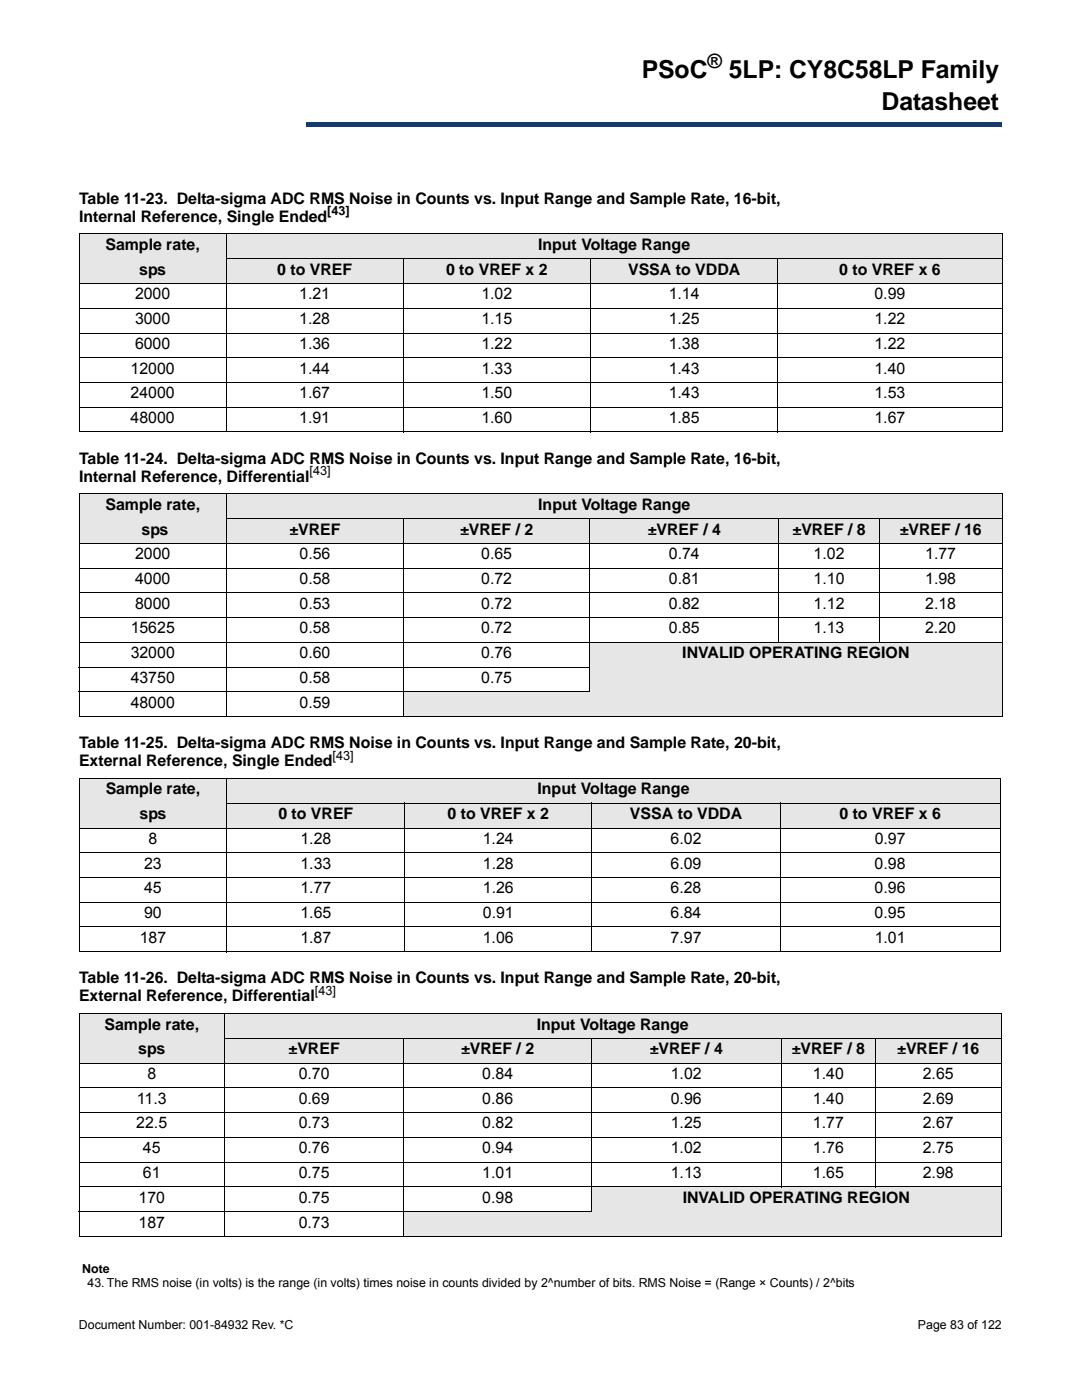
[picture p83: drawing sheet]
<svg xmlns="http://www.w3.org/2000/svg" width="216mm" height="279mm" viewBox="0 0 216 279" stroke-linecap="round" stroke-linejoin="round" font-family="sans-serif">
<defs><g id="words">
<g font-size="4.9">
<text x="128" y="15.5">PSoC</text>
<text x="145.4" y="15.5">5LP: CY8C58LP Family</text>
<text x="175.9" y="21.9">Datasheet</text>
</g>
<text font-size="3.9" x="141.2" y="13.5">®</text>
<g font-size="3.2">
<text x="15.8" y="40.7">Table 11-23. Delta-sigma ADC RMS Noise in Counts vs. Input Range and Sample Rate, 16-bit,</text>
<text x="15.8" y="44.2">Internal Reference, Single Ended</text>
<text x="21" y="49.9">Sample rate,</text>
<text x="107.4" y="49.9">Input Voltage Range</text>
<text x="26.9" y="59.8">2000</text>
<text x="27.8" y="54.8">sps</text>
<text x="55.3" y="54.8">0 to VREF</text>
<text x="59.7" y="59.8">1.21</text>
<text x="89" y="54.8">0 to VREF x 2</text>
<text x="96" y="59.8">1.02</text>
<text x="125.3" y="54.8">VSSA to VDDA</text>
<text x="133.4" y="59.8">1.14</text>
<text x="167.4" y="54.8">0 to VREF x 6</text>
<text x="174.5" y="59.8">0.99</text>
<text x="26.9" y="64.7">3000</text>
<text x="59.7" y="64.7">1.28</text>
<text x="96" y="64.7">1.15</text>
<text x="133.4" y="64.7">1.25</text>
<text x="174.5" y="64.7">1.22</text>
<text x="26.9" y="69.6">6000</text>
<text x="59.7" y="69.6">1.36</text>
<text x="96" y="69.6">1.22</text>
<text x="133.4" y="69.6">1.38</text>
<text x="174.5" y="69.6">1.22</text>
<text x="26.1" y="74.6">12000</text>
<text x="59.7" y="74.6">1.44</text>
<text x="96" y="74.6">1.33</text>
<text x="133.4" y="74.6">1.43</text>
<text x="174.5" y="74.6">1.40</text>
<text x="26.1" y="79.5">24000</text>
<text x="59.7" y="79.5">1.67</text>
<text x="96" y="79.5">1.50</text>
<text x="133.4" y="79.5">1.43</text>
<text x="174.5" y="79.5">1.53</text>
<text x="26.1" y="84.5">48000</text>
<text x="59.7" y="84.5">1.91</text>
<text x="96" y="84.5">1.60</text>
<text x="133.4" y="84.5">1.85</text>
<text x="174.5" y="84.5">1.67</text>
<text x="15.8" y="92.6">Table 11-24. Delta-sigma ADC RMS Noise in Counts vs. Input Range and Sample Rate, 16-bit,</text>
<text x="15.8" y="96.1">Internal Reference, Differential</text>
<text x="21" y="101.7">Sample rate,</text>
<text x="107.4" y="101.7">Input Voltage Range</text>
<text x="28.2" y="106.7">sps</text>
<text x="57.8" y="106.7">±VREF</text>
<text x="91.8" y="106.7">±VREF / 2</text>
<text x="129.3" y="106.7">±VREF / 4</text>
<text x="158.2" y="106.7">±VREF / 8</text>
<text x="179.5" y="106.7">±VREF / 16</text>
<text x="26.9" y="111.6">2000</text>
<text x="59.8" y="111.6">0.56</text>
<text x="96" y="111.6">0.65</text>
<text x="133.5" y="111.6">0.74</text>
<text x="162.4" y="111.6">1.02</text>
<text x="184.6" y="111.6">1.77</text>
<text x="26.9" y="116.6">4000</text>
<text x="59.8" y="116.6">0.58</text>
<text x="96" y="116.6">0.72</text>
<text x="133.5" y="116.6">0.81</text>
<text x="162.4" y="116.6">1.10</text>
<text x="184.6" y="116.6">1.98</text>
<text x="26.9" y="121.5">8000</text>
<text x="59.8" y="121.5">0.53</text>
<text x="96" y="121.5">0.72</text>
<text x="133.5" y="121.5">0.82</text>
<text x="162.4" y="121.5">1.12</text>
<text x="184.6" y="121.5">2.18</text>
<text x="26.1" y="126.4">15625</text>
<text x="26.1" y="131.4">32000</text>
<text x="59.8" y="126.4">0.58</text>
<text x="59.8" y="131.4">0.60</text>
<text x="96" y="126.4">0.72</text>
<text x="96" y="131.4">0.76</text>
<text x="133.5" y="126.4">0.85</text>
<text x="136.1" y="131.4">INVALID OPERATING REGION</text>
<text x="162.4" y="126.4">1.13</text>
<text x="184.6" y="126.4">2.20</text>
<text x="26.1" y="136.3">43750</text>
<text x="59.8" y="136.3">0.58</text>
<text x="96" y="136.3">0.75</text>
<text x="26.1" y="141.2">48000</text>
<text x="59.8" y="141.2">0.59</text>
<text x="15.8" y="149.4">Table 11-25. Delta-sigma ADC RMS Noise in Counts vs. Input Range and Sample Rate, 20-bit,</text>
<text x="15.8" y="152.9">External Reference, Single Ended</text>
<text x="21.1" y="158.5">Sample rate,</text>
<text x="107.3" y="158.5">Input Voltage Range</text>
<text x="27.8" y="163.5">sps</text>
<text x="55.5" y="163.5">0 to VREF</text>
<text x="89.3" y="163.5">0 to VREF x 2</text>
<text x="125.7" y="163.5">VSSA to VDDA</text>
<text x="167.5" y="163.5">0 to VREF x 6</text>
<text x="28.8" y="173.4">23</text>
<text x="29.7" y="168.4">8</text>
<text x="59.9" y="168.4">1.28</text>
<text x="59.9" y="173.4">1.33</text>
<text x="96.3" y="168.4">1.24</text>
<text x="96.4" y="173.4">1.28</text>
<text x="133.8" y="173.4">6.09</text>
<text x="133.8" y="168.4">6.02</text>
<text x="174.5" y="173.4">0.98</text>
<text x="174.5" y="168.4">0.97</text>
<text x="28.8" y="178.3">45</text>
<text x="59.9" y="178.3">1.77</text>
<text x="96.4" y="178.3">1.26</text>
<text x="133.8" y="178.3">6.28</text>
<text x="174.5" y="178.3">0.96</text>
<text x="28.8" y="183.2">90</text>
<text x="59.9" y="183.2">1.65</text>
<text x="96.4" y="183.2">0.91</text>
<text x="133.8" y="183.2">6.84</text>
<text x="174.5" y="183.2">0.95</text>
<text x="27.9" y="188.2">187</text>
<text x="59.9" y="188.2">1.87</text>
<text x="96.3" y="188.2">1.06</text>
<text x="133.8" y="188.2">7.97</text>
<text x="174.5" y="188.2">1.01</text>
<text x="15.8" y="196.3">Table 11-26. Delta-sigma ADC RMS Noise in Counts vs. Input Range and Sample Rate, 20-bit,</text>
<text x="15.8" y="199.8">External Reference, Differential</text>
<text x="20.8" y="205.5">Sample rate,</text>
<text x="107.1" y="205.5">Input Voltage Range</text>
<text x="27.6" y="210.4">sps</text>
<text x="29.4" y="215.3">8</text>
<text x="57.6" y="210.4">±VREF</text>
<text x="59.6" y="215.3">0.70</text>
<text x="92" y="210.4">±VREF / 2</text>
<text x="96.2" y="215.3">0.84</text>
<text x="129.6" y="210.4">±VREF / 4</text>
<text x="133.9" y="215.3">1.02</text>
<text x="158" y="210.4">±VREF / 8</text>
<text x="162.2" y="215.3">1.40</text>
<text x="179" y="210.4">±VREF / 16</text>
<text x="184.1" y="215.3">2.65</text>
<text x="27.3" y="220.3">11.3</text>
<text x="59.6" y="220.3">0.69</text>
<text x="96.2" y="220.3">0.86</text>
<text x="133.9" y="220.3">0.96</text>
<text x="162.2" y="220.3">1.40</text>
<text x="184.1" y="220.3">2.69</text>
<text x="27.2" y="225.2">22.5</text>
<text x="59.6" y="225.2">0.73</text>
<text x="96.2" y="225.2">0.82</text>
<text x="133.9" y="225.2">1.25</text>
<text x="162.2" y="225.2">1.77</text>
<text x="184.1" y="225.2">2.67</text>
<text x="28.5" y="230.2">45</text>
<text x="59.6" y="230.2">0.76</text>
<text x="96.2" y="230.2">0.94</text>
<text x="133.9" y="230.2">1.02</text>
<text x="162.2" y="230.2">1.76</text>
<text x="184.1" y="230.2">2.75</text>
<text x="28.5" y="235.1">61</text>
<text x="59.6" y="235.1">0.75</text>
<text x="96.2" y="235.1">1.01</text>
<text x="133.9" y="235.1">1.13</text>
<text x="162.2" y="235.1">1.65</text>
<text x="184.1" y="235.1">2.98</text>
<text x="27.6" y="245">187</text>
<text x="27.6" y="240">170</text>
<text x="59.6" y="245">0.73</text>
<text x="59.6" y="240">0.75</text>
<text x="96.2" y="240">0.98</text>
<text x="136.2" y="240">INVALID OPERATING REGION</text>
</g>
<g font-size="2.5">
<text x="65.3" y="43">[43]</text>
<text x="61.8" y="94.8">[43]</text>
<text x="66.4" y="151.6">[43]</text>
<text x="62.8" y="198.5">[43]</text>
<text x="16.4" y="254">Note</text>
<text x="17.5" y="256.8">43. The RMS noise (in volts) is the range (in volts) times noise in counts divided by 2^number of bits. RMS Noise = (Range × Counts) / 2^bits</text>
<text x="15.7" y="265.2">Document Number: 001-84932 Rev. *C</text>
<text x="183.2" y="265.2">Page 83 of 122</text>
</g>
</g></defs>
<path d="M61 24.4h138.8v.9h-138.8z" fill="#163b71"/>
<path d="M61 24.4h138.9" fill="none" stroke="#163b71" stroke-width=".2"/>
<path d="M199.7 24.4h.2v1h-.2z" fill="#163b71"/>
<path d="M61 25.3h138.8" fill="none" stroke="#163b71" stroke-width=".2"/>
<path d="M61 24.3h.1v1h-.1z" fill="#163b71"/>
<path d="M15.8 8.6h45.2v18h-45.2z" fill="#fff"/>
<g fill="#e6e6e6">
<path d="M15.8 46.7h29.3v4.9h-29.3z"/>
<path d="M45.1 46.7h154.8v4.9h-154.8z"/>
<path d="M15.8 51.6h29.3v5h-29.3z"/>
<path d="M45.1 51.6h35.3v5h-35.3z"/>
<path d="M80.4 51.6h37.4v5h-37.4z"/>
<path d="M117.8 51.6h37.4v5h-37.4z"/>
<path d="M155.2 51.6h44.7v5h-44.7z"/>
<path d="M15.8 98.6h29.4v4.9h-29.4z"/>
<path d="M45.2 98.6h154.7v4.9h-154.7z"/>
<path d="M15.8 103.5h29.4v4.9h-29.4z"/>
<path d="M45.2 103.5h35.3v4.9h-35.3z"/>
<path d="M80.5 103.5h37.2v4.9h-37.2z"/>
<path d="M117.7 103.5h37.7v4.9h-37.7z"/>
<path d="M155.4 103.5h20.1v4.9h-20.1z"/>
<path d="M175.5 103.5h24.4v4.9h-24.4z"/>
<path d="M117.7 128.2h82.2v14.8h-82.2z"/>
<path d="M80.5 138.1h37.2v4.9h-37.2z"/>
<path d="M15.8 155.4h29.5v4.9h-29.5z"/>
<path d="M45.3 155.4h154.3v4.9h-154.3z"/>
<path d="M15.8 160.3h29.5v4.9h-29.5z"/>
<path d="M45.3 160.3h35.5v4.9h-35.5z"/>
<path d="M80.8 160.3h37.3v4.9h-37.3z"/>
<path d="M118.1 160.3h37.6v4.9h-37.6z"/>
<path d="M155.7 160.3h43.9v4.9h-43.9z"/>
<path d="M15.8 202.3h29v4.9h-29z"/>
<path d="M44.8 202.3h154.9v4.9h-154.9z"/>
<path d="M15.8 207.2h29v5h-29z"/>
<path d="M44.8 207.2h35.8v5h-35.8z"/>
<path d="M80.6 207.2h37.4v5h-37.4z"/>
<path d="M118 207.2h37.9v5h-37.9z"/>
<path d="M155.9 207.2h18.8v5h-18.8z"/>
<path d="M174.7 207.2h25v5h-25z"/>
<path d="M118 236.9h81.7v9.8h-81.7z"/>
<path d="M80.6 241.8h37.4v4.9h-37.4z"/>
</g>
<g fill="none" stroke="#000" stroke-width=".2">
<path d="M15.7 46.7h184.3M15.7 56.6h184.3M15.8 46.8v39.3M45.1 51.6h154.9M45.1 46.6v39.7M80.4 51.6v34.7M117.8 51.6v34.7M155.2 51.6v34.7M199.9 46.8v39.3M15.7 61.5h184.3M15.7 66.5h184.3M15.7 71.4h184.3"/>
<path d="M15.7 76.3h184.3M15.7 81.3h184.3M15.7 86.2h184.3M15.7 98.6h184.3M15.8 98.7v44.2M45.2 98.5v44.6M199.9 98.7v44.2M15.7 108.4h184.3M15.7 113.4h184.3M15.7 118.3h184.3M45.1 103.5h154.9M80.5 103.4v39.7"/>
<path d="M117.7 103.4v34.6M155.4 103.4v24.9M175.5 103.4v24.9M15.7 123.3h184.3M15.7 128.2h184.3M15.7 133.1h102.1M15.7 138.1h102.1M15.7 143h184.3M15.7 155.4h183.9M15.8 155.4v34.4M45.3 155.3v34.7M199.6 155.4v34.4"/>
<path d="M15.7 165.2h183.9M15.7 170.2h183.9M15.7 175.1h183.9M45.2 160.3h154.4M80.8 160.2v29.8M118.1 160.2v29.8M155.7 160.2v29.8M15.7 180.1h183.9M15.7 185h183.9M15.7 189.9h183.9M15.7 202.3h184.1M15.7 212.2h184.1"/>
<path d="M15.7 217.1h184.1M15.8 202.4v44.3M44.7 207.2h155.1M44.8 202.2v44.6M80.6 207.1v39.7M118 207.1v34.6M155.9 207.1v29.8M174.7 207.1v29.8M199.7 202.4v44.3M15.7 222h184.1M15.7 227h184.1M15.7 231.9h184.1"/>
<path d="M15.7 236.9h184.1M15.7 241.8h102.4M15.7 246.7h184.1"/>
</g>
<use href="#words"/>
</svg>
